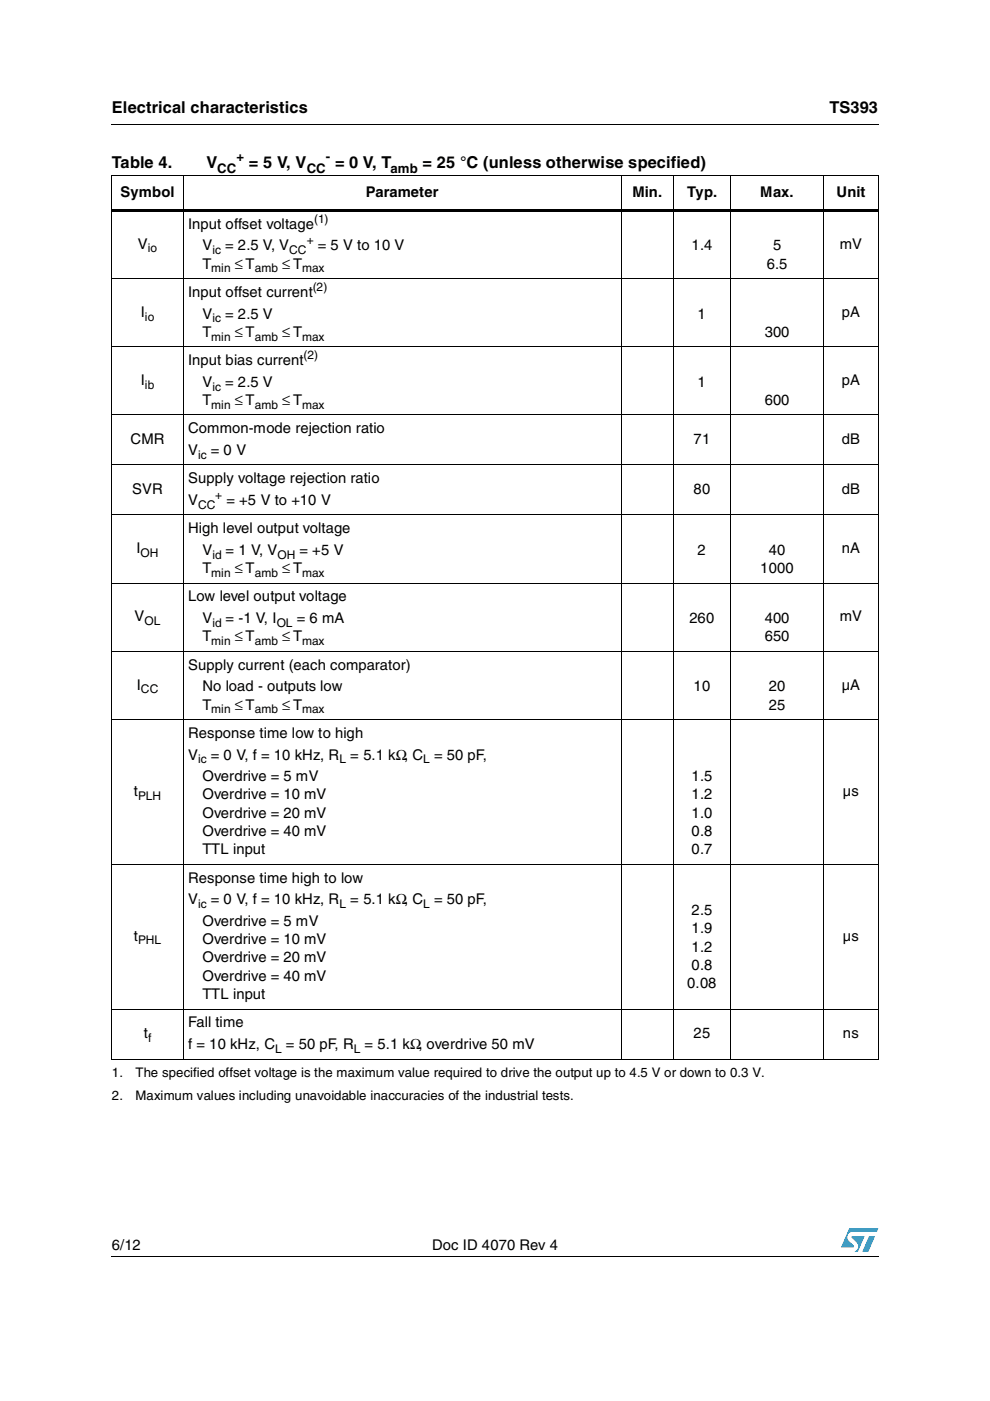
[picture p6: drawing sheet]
<svg xmlns="http://www.w3.org/2000/svg" width="210mm" height="297mm" viewBox="0 0 210 297" stroke-linecap="round" stroke-linejoin="round" font-family="sans-serif">
<defs><g id="words">
<g font-size="3.5">
<text x="23.7" y="23.9">Electrical characteristics</text>
<text x="175.8" y="23.9">TS393</text>
<text x="23.7" y="35.6">Table 4.</text>
<text x="43.8" y="35.6">V</text>
<text x="52.7" y="35.6">= 5 V, V</text>
<text x="71" y="35.6">= 0 V, T</text>
<text x="89.6" y="35.6">= 25 °C (unless otherwise specified)</text>
</g>
<g font-size="3.1">
<text x="25.6" y="41.7">Symbol</text>
<text x="77.6" y="41.7">Parameter</text>
<text x="134.1" y="41.7">Min.</text>
<text x="145.7" y="41.7">Typ.</text>
<text x="161.2" y="41.7">Max.</text>
<text x="177.4" y="41.7">Unit</text>
<text x="29.2" y="52.7">V</text>
<text x="39.9" y="48.5">Input offset voltage</text>
<text x="42.9" y="53.1">V</text>
<text x="47.8" y="53.1">= 2.5 V, V</text>
<text x="67.4" y="53.1">= 5 V to 10 V</text>
<text x="146.6" y="53.1">1.4</text>
<text x="163.9" y="53.1">5</text>
<text x="178.1" y="52.7">mV</text>
<text x="42.9" y="57">T</text>
<text x="49.8" y="57">≤ T</text>
<text x="59.9" y="57">≤ T</text>
<text x="162.6" y="57">6.5</text>
<text x="39.9" y="62.9">Input offset current</text>
<text x="29.9" y="67.1">I</text>
<text x="42.9" y="67.6">V</text>
<text x="42.9" y="71.4">T</text>
<text x="47.8" y="67.6">= 2.5 V</text>
<text x="49.8" y="71.4">≤ T</text>
<text x="59.9" y="71.4">≤ T</text>
<text x="147.9" y="67.6">1</text>
<text x="162.1" y="71.4">300</text>
<text x="178.5" y="67.1">pA</text>
<text x="39.9" y="77.4">Input bias current</text>
<text x="29.9" y="81.6">I</text>
<text x="42.9" y="82">V</text>
<text x="47.8" y="82">= 2.5 V</text>
<text x="147.9" y="82">1</text>
<text x="178.5" y="81.6">pA</text>
<text x="42.9" y="85.9">T</text>
<text x="49.8" y="85.9">≤ T</text>
<text x="59.9" y="85.9">≤ T</text>
<text x="162.1" y="85.9">600</text>
<text x="27.7" y="94.1">CMR</text>
<text x="39.9" y="91.9">Common-mode rejection ratio</text>
<text x="147.1" y="94.1">71</text>
<text x="178.5" y="94.1">dB</text>
<text x="39.9" y="96.4">V</text>
<text x="44.7" y="96.4">= 0 V</text>
<text x="28" y="104.7">SVR</text>
<text x="39.9" y="102.4">Supply voltage rejection ratio</text>
<text x="39.9" y="107">V</text>
<text x="48" y="107">= +5 V to +10 V</text>
<text x="147.1" y="104.7">80</text>
<text x="178.5" y="104.7">dB</text>
<text x="39.9" y="113">High level output voltage</text>
<text x="29" y="117.3">I</text>
<text x="42.9" y="117.6">V</text>
<text x="47.8" y="117.6">= 1 V, V</text>
<text x="63.5" y="117.6">= +5 V</text>
<text x="147.9" y="117.6">2</text>
<text x="163" y="117.6">40</text>
<text x="178.5" y="117.3">nA</text>
<text x="42.9" y="121.5">T</text>
<text x="49.8" y="121.5">≤ T</text>
<text x="59.9" y="121.5">≤ T</text>
<text x="161.2" y="121.5">1000</text>
<text x="28.5" y="131.7">V</text>
<text x="39.9" y="127.5">Low level output voltage</text>
<text x="178.1" y="131.7">mV</text>
<text x="42.9" y="136">T</text>
<text x="42.9" y="132.1">V</text>
<text x="47.8" y="132.1">= -1 V, I</text>
<text x="49.8" y="136">≤ T</text>
<text x="59.9" y="136">≤ T</text>
<text x="62.9" y="132.1">= 6 mA</text>
<text x="146.2" y="132.1">260</text>
<text x="162.1" y="132.1">400</text>
<text x="162.1" y="136">650</text>
<text x="39.9" y="142">Supply current (each comparator)</text>
<text x="29" y="146.2">I</text>
<text x="42.9" y="146.6">No load - outputs low</text>
<text x="147.1" y="146.6">10</text>
<text x="163" y="146.6">20</text>
<text x="178.5" y="146.2">µA</text>
<text x="42.9" y="150.5">T</text>
<text x="49.8" y="150.5">≤ T</text>
<text x="59.9" y="150.5">≤ T</text>
<text x="163" y="150.5">25</text>
<text x="39.9" y="156.5">Response time low to high</text>
<text x="39.9" y="161">V</text>
<text x="44.7" y="161">= 0 V, f = 10 kHz, R</text>
<text x="74.3" y="161">= 5.1 kΩ, C</text>
<text x="92" y="161">= 50 pF,</text>
<text x="42.9" y="165.6">Overdrive = 5 mV</text>
<text x="146.6" y="165.6">1.5</text>
<text x="28.4" y="168.7">t</text>
<text x="42.9" y="169.5">Overdrive = 10 mV</text>
<text x="42.9" y="173.4">Overdrive = 20 mV</text>
<text x="146.6" y="169.5">1.2</text>
<text x="146.6" y="173.4">1.0</text>
<text x="178.7" y="168.7">µs</text>
<text x="42.9" y="177.2">Overdrive = 40 mV</text>
<text x="146.6" y="177.2">0.8</text>
<text x="42.9" y="181.1">TTL input</text>
<text x="146.6" y="181.1">0.7</text>
<text x="39.9" y="187.1">Response time high to low</text>
<text x="39.9" y="191.7">V</text>
<text x="44.7" y="191.7">= 0 V, f = 10 kHz, R</text>
<text x="74.3" y="191.7">= 5.1 kΩ, C</text>
<text x="92" y="191.7">= 50 pF,</text>
<text x="42.9" y="196.3">Overdrive = 5 mV</text>
<text x="146.6" y="194">2.5</text>
<text x="146.6" y="197.9">1.9</text>
<text x="28.4" y="199.5">t</text>
<text x="42.9" y="200.2">Overdrive = 10 mV</text>
<text x="146.6" y="201.8">1.2</text>
<text x="178.7" y="199.5">µs</text>
<text x="42.9" y="204">Overdrive = 20 mV</text>
<text x="42.9" y="207.9">Overdrive = 40 mV</text>
<text x="145.7" y="209.5">0.08</text>
<text x="146.6" y="205.7">0.8</text>
<text x="42.9" y="211.8">TTL input</text>
<text x="30.5" y="220.1">t</text>
<text x="39.9" y="217.8">Fall time</text>
<text x="147.1" y="220.1">25</text>
<text x="178.7" y="220.1">ns</text>
<text x="39.9" y="222.4">f = 10 kHz, C</text>
<text x="60.6" y="222.4">= 50 pF, R</text>
<text x="77.3" y="222.4">= 5.1 kΩ, overdrive 50 mV</text>
<text x="23.7" y="265.1">6/12</text>
<text x="91.6" y="265.1">Doc ID 4070 Rev 4</text>
</g>
<g font-size="2.8">
<text x="50.1" y="34.2">+</text>
<text x="69.1" y="34.2">-</text>
<text x="46.1" y="36.6">CC</text>
<text x="65" y="36.6">CC</text>
<text x="82.8" y="36.6">amb</text>
<text x="23.7" y="228.4">1.</text>
<text x="23.7" y="233.3">2.</text>
<text x="28.7" y="233.3">Maximum values including unavoidable inaccuracies of the industrial tests.</text>
<text x="28.7" y="228.4">The specified offset voltage is the maximum value required to drive the output up to 4.5 V or down to 0.3 V.</text>
</g>
<g font-size="2.5">
<text x="66.6" y="47.2">(1)</text>
<text x="31.3" y="53.5">io</text>
<text x="45" y="53.8">ic</text>
<text x="61.3" y="53.8">CC</text>
<text x="65" y="51.8">+</text>
<text x="44.8" y="57.7">min</text>
<text x="54" y="57.7">amb</text>
<text x="64.1" y="57.7">max</text>
<text x="66.3" y="61.6">(2)</text>
<text x="30.7" y="68">io</text>
<text x="45" y="68.3">ic</text>
<text x="44.8" y="72.2">min</text>
<text x="54" y="72.2">amb</text>
<text x="64.1" y="72.2">max</text>
<text x="64.3" y="76.1">(2)</text>
<text x="30.7" y="82.5">ib</text>
<text x="45" y="82.8">ic</text>
<text x="44.8" y="86.7">min</text>
<text x="54" y="86.7">amb</text>
<text x="64.1" y="86.7">max</text>
<text x="42" y="97.3">ic</text>
<text x="42" y="107.9">CC</text>
<text x="45.6" y="105.7">+</text>
<text x="29.8" y="118">OH</text>
<text x="45" y="118.4">id</text>
<text x="58.8" y="118.4">OH</text>
<text x="44.8" y="122.3">min</text>
<text x="54" y="122.3">amb</text>
<text x="64.1" y="122.3">max</text>
<text x="30.6" y="132.5">OL</text>
<text x="44.8" y="136.7">min</text>
<text x="45" y="132.8">id</text>
<text x="54" y="136.7">amb</text>
<text x="58.7" y="132.8">OL</text>
<text x="64.1" y="136.7">max</text>
<text x="29.9" y="147">CC</text>
<text x="44.8" y="151.2">min</text>
<text x="54" y="151.2">amb</text>
<text x="64.1" y="151.2">max</text>
<text x="42" y="161.8">ic</text>
<text x="72" y="161.8">L</text>
<text x="89.7" y="161.8">L</text>
<text x="29.3" y="169.6">PLH</text>
<text x="42" y="192.5">ic</text>
<text x="72" y="192.5">L</text>
<text x="89.7" y="192.5">L</text>
<text x="29.3" y="200.2">PHL</text>
<text x="31.4" y="220.9">f</text>
<text x="58.3" y="223.2">L</text>
<text x="75" y="223.2">L</text>
</g>
</g></defs>
<g fill="#0099d8">
<path d="M184.3 262.1h1.2l-1.4 3.3h-1.3z"/>
<path d="M180.1 260.4h6.1l-.3 .8h-5.1a1.13 1.13 0 0 0-1.1 .7 1.13 1.13 0 0 0 .3 1.2l1 1v.3l-2.7 .1z"/>
<path d="M180.6 262.1h2.7l-1.4 3.3h-.7a1.18 1.18 0 0 0 .5-1.9l-1.1-1.1z"/>
</g>
<path d="M23.6 26.2l.1 .2zM23.6 44.4h162.8v.5h-162.8zM23.6 266.3l.1 .1z" fill="#000"/>
<g fill="none" stroke="#000" stroke-width=".21">
<path d="M23.6 37.2h162.8M23.7 26.3h162.7M23.7 37.3v187.2M38.9 37.1v187.5M131.7 37.1v187.5M142.7 37.1v187.5M154.9 37.1v187.5M174.7 37.1v187.5M186.3 37.3v187.2M23.6 59.1h162.8M23.6 73.5h162.8M23.6 88h162.8"/>
<path d="M23.6 98.6h162.8M23.6 109.1h162.8M23.6 123.6h162.8M23.6 138.1h162.8M23.6 152.6h162.8M23.6 183.2h162.8M23.6 214h162.8M23.6 224.5h162.8M23.7 266.4h162.7"/>
</g>
<use href="#words"/>
</svg>
